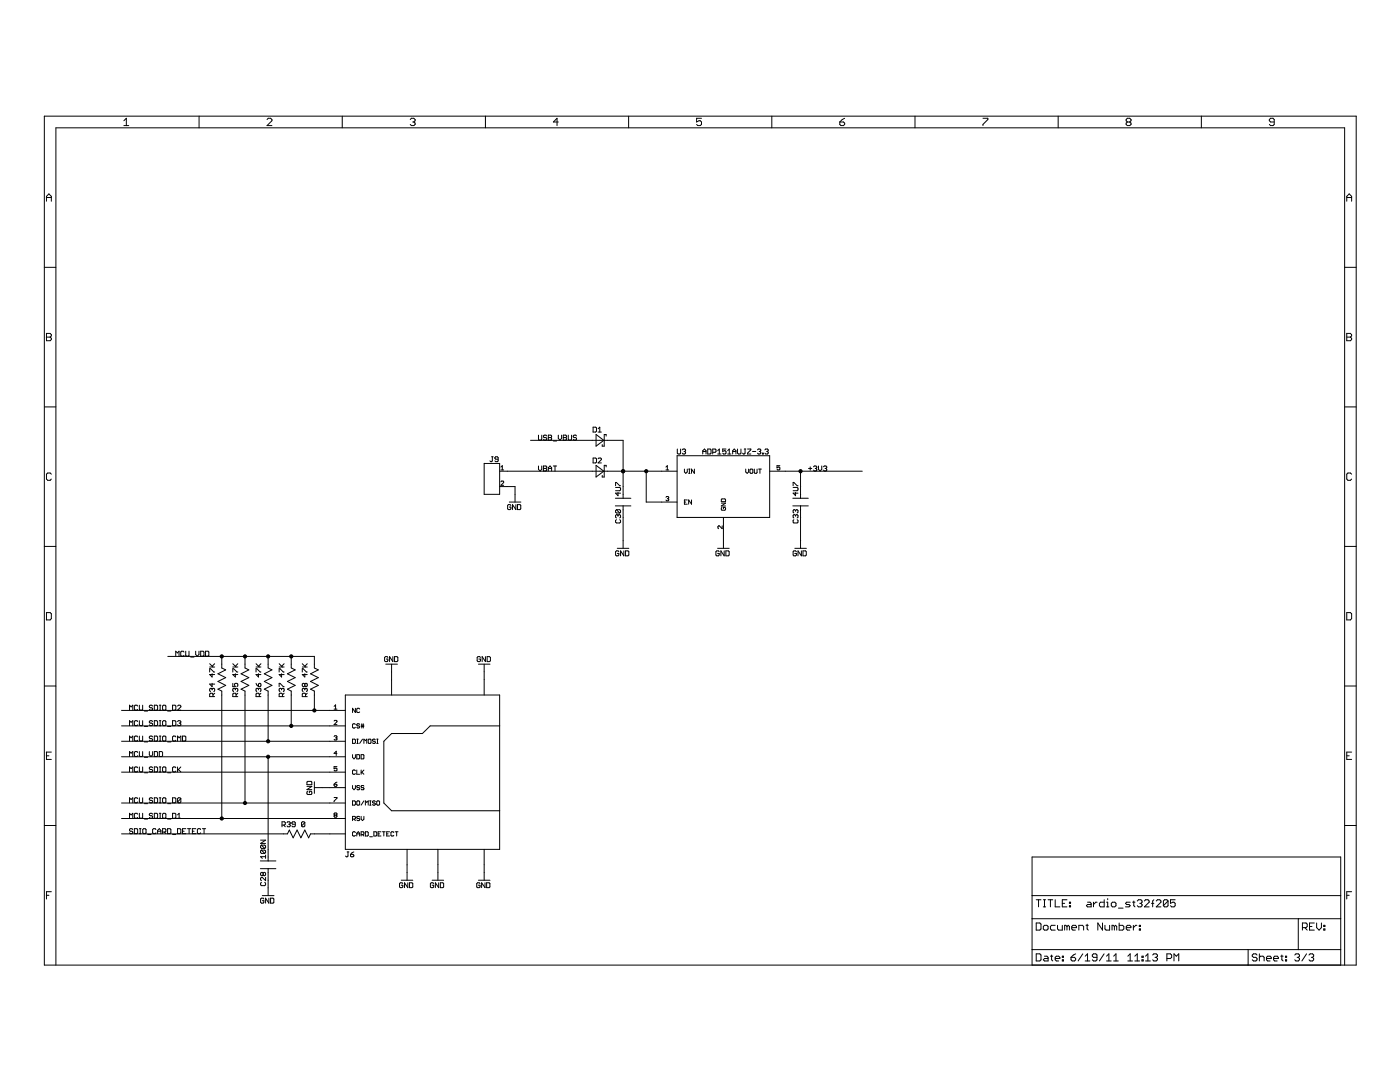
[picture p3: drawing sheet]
<svg xmlns="http://www.w3.org/2000/svg" width="279mm" height="216mm" viewBox="0 0 279 216" stroke-linecap="round" stroke-linejoin="round" font-family="sans-serif">
<g fill="#000" stroke="#000" stroke-width=".2">
<path d="M8.8 23.2v169.4zM9.3 39.2l.5-.5zM9.3 39.4h.9zM9.8 38.7l.4 .5zM10.2 39.2v1zM11.2 25.5v167.1zM24.7 24.1l.5-.5zM24.7 25.1h1zM25.2 23.6v1.5zM39.7 23.2v2.3zM53.3 25.1l1-1zM53.5 23.6l-.2 .3z"/>
<path d="M53.5 23.6h.5zM53.3 25.1h1zM54.3 23.9v.2zM54 23.6l.3 .3zM68.3 23.2v2.3zM82.1 23.6l-.2 .3zM82.1 23.6h.5zM81.9 24.8l.2 .3zM82.6 23.6l.2 .3zM82.4 24.3h.2zM82.6 24.3l.2 .3zM82.1 25.1h.5z"/>
<path d="M82.8 23.9v.2zM82.8 24.1l-.2 .2zM82.8 24.6v.2zM82.6 25.1l.2-.3zM96.9 23.2v2.3zM110.4 24.3h1zM111.2 23.6v1.5zM111.2 23.6l-.8 .7zM125.5 23.2v2.3zM139 23.6v.7zM139 24.3l.5-.2zM139 24.8l.3 .3z"/>
<path d="M139.5 24.1h.2zM139.7 24.1l.3 .2zM139.3 25.1h.4zM139 23.6h1zM140 24.3v.5zM139.7 25.1l.3-.3zM154 23.2v2.3zM167.6 24.3v.5zM167.6 24.8l.2 .3zM167.8 25.1h.5zM167.6 24.3l.5-.4zM168.3 25.1l.3-.3z"/>
<path d="M167.6 24.3h.7zM168.1 23.9l.5-.3zM168.6 24.6v.2zM168.3 24.3l.3 .3zM182.6 23.2v2.3zM196.2 23.6h.9zM196.2 24.8v.3zM197.1 23.6v.3zM196.2 24.8l.9-.9zM211.2 23.2v2.3zM225 23.6l-.3 .3zM224.7 24.6v.2z"/>
<path d="M224.7 24.6l.3-.3zM224.7 23.9v.2zM225 23.6h.5zM224.7 24.8l.3 .3zM224.7 24.1l.3 .2zM225 24.3h.5zM225.5 23.6l.2 .3zM225.5 24.3l.2 .3zM225 25.1h.5zM225.7 23.9v.2zM225.5 24.3l.2-.2zM225.7 24.6v.2z"/>
<path d="M225.5 25.1l.2-.3zM239.8 23.2v2.3zM253.3 24.8l.3 .3zM253.3 23.9v.2zM253.3 24.1l.3 .2zM253.6 25.1h.5zM253.6 23.6l-.3 .3zM253.6 24.3h.7zM254.1 25.1l.2-.3zM253.6 23.6h.5zM254.3 23.9v.9zM254.1 23.6l.2 .3z"/>
<path d="M11.2 25.5h257.2zM268.8 39.2l.5-.5zM268.8 39.4h.9zM269.3 38.7l.4 .5zM269.7 39.2v1zM8.8 23.2h261.9zM8.8 53.3h2.4zM9.3 39.2v1zM268.8 39.2v1zM268.4 53.3h2.3zM9.3 66.5v1.5zM9.3 66.5h.7z"/>
<path d="M9.3 67.3h.7zM10 66.5l.2 .3zM10 67.3l.2 .2zM9.3 68h.7zM10.2 66.8v.2zM10.2 67l-.2 .3zM10.2 67.5v.3zM10.2 67.8l-.2 .2zM268.8 66.5v1.5zM268.8 66.5h.7zM268.8 67.3h.7zM269.5 66.5l.2 .3z"/>
<path d="M269.5 67.3l.2 .2zM268.8 68h.7zM269.7 66.8v.2zM269.7 67l-.2 .3zM269.7 67.5v.3zM269.5 68l.2-.2zM8.8 81.2h2.4zM9.3 94.6v1zM9.3 95.6l.2 .2zM9.3 94.6l.2-.2zM9.5 95.8h.5zM9.5 94.4h.5z"/>
<path d="M10.2 95.6l-.2 .2zM10 94.4l.2 .2zM96.6 92.5v6.1zM96.6 92.5h3.1zM97.8 92l.1 .1zM97.9 92.1h.2zM98.1 92.1l.2-.1zM98.1 91.1h.3zM98.3 91.1v.9zM98.8 92l.1 .1zM98.8 91.3v.2zM98.8 91.5l.1 .1z"/>
<path d="M98.9 92.1h.4zM98.9 91.1l-.1 .2zM98.9 91.6h.5zM99.3 92.1l.1-.1zM98.9 91.1h.4zM99.4 91.3v.7zM99.3 91.1l.1 .2zM99.7 92.5v6.1zM96.6 98.6h3.1zM100 96.8l.5-.5zM100 93.2l.2-.3zM100 93.8h.5z"/>
<path d="M100.1 96l-.1 .1zM100.2 92.9v.9zM100.1 96h.3zM100 96.8h.5zM100.5 96.1v.2zM100.4 96l.1 .1zM99.7 97.1h1.5zM99.7 94h1.5zM101.2 97.1h1.6zM102.8 98.6v1.6zM102.8 97.1v1.5zM107.5 86.8v.9z"/>
<path d="M107.5 87.7l.1 .1zM107.5 93v.6zM107.5 93.6l.3 .4zM107.6 87.8h.3zM108.1 93.6l-.3 .4zM107.9 87.8l.2-.1zM108.1 86.8v.9zM108.1 93v.6zM108.5 87v.2zM108.5 87.2l.1 .1zM108.5 93v1zM108.5 93h.4z"/>
<path d="M108.5 93.5h.4zM108.6 86.8l-.1 .2zM108.6 87.3h.3zM108.5 87.7l.1 .1zM108.6 86.8h.3zM108.9 87.3l.2 .2zM108.6 87.8h.3zM108.9 93l.2 .2zM108.9 93.5l.2 .1zM108.5 94h.4zM108.9 86.8l.2 .2zM109.1 87.5v.2z"/>
<path d="M109.1 87.7l-.2 .1zM109.1 93.2v.1zM108.9 93.5l.2-.2zM109.1 93.6v.2zM109.1 93.8l-.2 .2zM109.4 86.8v1zM109.4 86.8h.5zM109.4 87.3h.5zM109.4 93.3v.7zM109.4 93.3l.4-.3zM109.4 93.5h.7zM109.8 93l.3 .3z"/>
<path d="M109.9 86.8l.2 .2zM109.9 87.3l.2 .2zM109.4 87.8h.5zM110.1 87v.2zM110.1 87.2l-.2 .1zM110.1 87.5v.2zM110.1 87.7l-.2 .1zM110.1 93.3v.7zM110.4 88h.7zM110.4 93h.7zM110.8 93v1zM111.4 86.8v.7z"/>
<path d="M111.4 87.5l.4 .3zM112.1 87.5l-.3 .3zM112.1 86.8v.7zM112.4 86.8v1zM112.4 86.8h.5zM112.4 87.3h.5zM112.9 86.8l.2 .2zM112.9 87.3l.2 .2zM112.4 87.8h.5zM113.1 87v.2zM112.9 87.3l.2-.1zM113.1 87.5v.2z"/>
<path d="M113.1 87.7l-.2 .1zM113.4 86.8v.9zM113.4 87.7l.2 .1zM113.6 87.8h.3zM113.9 87.8l.2-.1zM114.1 86.8v.9zM114.4 87v.2zM114.4 87.2l.2 .1zM114.6 86.8l-.2 .2zM114.6 87.3h.3zM114.4 87.7l.2 .1zM114.6 86.8h.3z"/>
<path d="M114.9 87.3l.2 .2zM114.6 87.8h.3zM114.9 86.8l.2 .2zM115.1 87.5v.2zM115.1 87.7l-.2 .1zM118.2 87.9h1.5zM118.2 94h1.5zM105.9 87.9h12.3zM101.2 94h17zM118.4 85.2v1zM118.4 86.2h.5zM118.4 91.4v1z"/>
<path d="M118.4 92.4h.5zM118.9 86.2l.1-.2zM118.4 85.2h.5zM118.9 92.4l.1-.2zM118.4 91.4h.5zM119 89l1.5-1.1zM119 86.7v2.3zM119 95.2l1.5-1.2zM119 92.9v2.3zM119 85.4v.6zM118.9 85.2l.1 .2zM119 91.5v.7z"/>
<path d="M118.9 91.4l.1 .1zM119.4 85.6l.3-.4zM119.4 86.2h.6zM119.4 92.4l.6-.7zM119.4 91.5l.1-.1zM119.7 85.2v1zM119.5 91.4h.4zM119.4 92.4h.6zM120 91.5v.2zM119.9 91.4l.1 .1zM120.2 88.7v.3zM120.2 94.9v.3z"/>
<path d="M119 86.7l1.5 1.2zM119 92.9l1.5 1.1zM120.6 86.7v2.3zM120.6 86.7h.4zM120.2 89h.4zM120.6 92.9v2.3zM120.6 92.9h.4zM120.2 95.2h.4zM121 86.7v.3zM121 92.9v.3zM119.7 87.9h1.6zM119.7 94h1.6z"/>
<path d="M121.3 94h3.1zM121.3 87.9h3.1zM122.8 99.4h1.6zM122.9 98.4l.4 .5zM122.9 97.9h.8zM122.9 96.3v.6zM122.9 96.3h.1zM123 96.3l.7 .6zM123.3 98.3v.6zM123.7 97.9l.1-.2zM122.9 97.3h.8zM123.7 96.9h.1z"/>
<path d="M122.9 98.4h.9zM123.8 97.4v.3zM123.7 97.3l.1 .1zM124.4 97.1v1.5zM124.4 99.4h1.5zM124.4 98.6v.8zM124.4 94v3.1zM124.4 87.9v6.1zM129 94h3.1zM124.4 94h4.6zM132.1 94h3zM132.9 93.2l.3-.3z"/>
<path d="M132.9 93.8h.6zM133 99.1l-.1 .1zM133 99.1h.3zM132.9 99.8l.1 .1zM133.2 92.9v.9zM133.3 99.1l.2 .1zM133.2 99.5h.1zM133.3 99.5l.2 .2zM133 99.9h.3zM133.5 99.2v.2zM133.5 99.4l-.2 .1zM133.5 99.7v.1z"/>
<path d="M133.5 99.8l-.2 .1zM135.1 90.9h18.5zM135.2 89.6v.8zM135.2 90.4l.1 .2zM135.3 90.6h.4zM135.8 90.4l-.1 .2zM135.8 89.6v.8zM136.2 89.8l.1-.2zM136.3 89.6h.4zM136.2 90.4l.1 .2zM136.6 93.6v.6zM136.6 94.2l.3 .2z"/>
<path d="M136.6 99.8v.8zM136.7 89.6l.1 .2zM136.5 90.1h.2zM136.7 90.1l.1 .2zM136.3 90.6h.4zM136.8 89.8v.1zM136.7 90.1l.1-.2zM136.8 90.3v.1zM136.8 90.4l-.1 .2zM136.9 94.4l.3-.2zM137.2 93.6v.6zM136.6 99.8h.6z"/>
<path d="M137.4 94.4h.3zM137.4 93.6h.3zM137.4 99.8l.6 .8zM137.6 93.6v.8zM138 93.6v.8zM138 93.6l.6 .8zM138.6 93.6v.8zM140.3 89.9v.7zM140.3 89.9l.3-.3zM140.3 90.1h.6zM140.6 89.6l.3 .3zM140.9 89.9v.7z"/>
<path d="M141.2 89.6v1zM141.2 90.6h.5zM141.7 90.6l.2-.2zM141.2 89.6h.5zM141.9 89.8v.6zM141.7 89.6l.2 .2zM142.2 89.6v1zM142.2 89.6h.5zM142.7 89.6l.2 .2zM142.2 90.3h.5zM142.9 89.8v.3zM142.9 90.1l-.2 .2z"/>
<path d="M143.6 89.6l-.4 .3zM143.2 90.6h.7zM143.6 89.6v1zM144 99.7v.4zM144.1 99.5l-.1 .2zM144.2 89.6v.5zM144.2 90.1l.3-.2zM144.2 90.4l.2 .2zM144.5 89.9h.2zM144.1 99.5h.6zM144.7 89.9l.2 .2zM144.4 90.6h.3z"/>
<path d="M144.7 99.5l.1 .2zM144.2 89.6h.7zM144.9 90.1v.3zM144.9 90.4l-.2 .2zM145.5 89.6l-.3 .3zM145.2 90.6h.7zM145.5 89.6v1zM146.2 89.9v.7zM146.5 89.6l-.3 .3zM146.2 90.1h.7zM146.5 89.6l.4 .3zM146.9 89.9v.7z"/>
<path d="M147.2 89.6v.8zM147.2 90.4l.2 .2zM147.4 90.6h.3zM147.7 90.6l.2-.2zM147.9 89.6v.8zM148.2 90.4l.2 .2zM148.4 90.6h.1zM148.5 90.6l.2-.2zM148.5 89.6h.3zM148.7 89.6v.8zM148.8 93.6v.6zM148.8 94.2l.3 .2z"/>
<path d="M149.1 94.4l.3-.2zM149.2 89.6h.6zM149.2 90.4v.2zM149.2 90.6h.6zM149.4 93.6v.6zM149.7 93.7v.6zM149.7 94.3l.1 .1zM149.8 93.6l-.1 .1zM149.8 94.4h.3zM149.8 89.6v.2zM149.8 89.8l-.6 .6zM149.8 93.6h.3z"/>
<path d="M150.1 94.4l.1-.1zM150.2 90.1h.6zM150.2 93.7v.6zM150.1 93.6l.1 .1zM150.5 93.6v.7zM150.5 94.3l.2 .1zM150.7 94.4h.3zM151.1 94.3l-.1 .1zM151.1 93.6v.7zM151.2 89.8l.1-.2zM151.3 89.6h.4zM151.2 90.4l.1 .2z"/>
<path d="M151.4 93.6h.6zM151.7 89.6l.1 .2zM151.5 90.1h.2zM151.7 90.1l.1 .2zM151.3 90.6h.4zM151.7 93.6v.8zM151.8 89.8v.1zM151.7 90.1l.1-.2zM151.8 90.3v.1zM151.8 90.4l-.1 .2zM152.2 90.4v.2zM152.2 90.4h.1z"/>
<path d="M152.3 90.4v.2zM152.2 90.6h.1zM152.7 89.8l.1-.2zM152.8 89.6h.4zM152.7 90.4l.1 .2zM153.2 89.6l.1 .2zM153 90.1h.2zM153.2 90.1l.1 .2zM152.8 90.6h.4zM153.3 89.8v.1zM153.3 89.9l-.1 .2zM153.3 90.3v.1z"/>
<path d="M153.3 90.4l-.1 .2zM153.6 90.9v12.4zM155.1 92.9v.4zM155.1 93.3l.2-.1zM155.1 93.6l.1 .2zM155.3 93.2h.2zM155.5 93.2l.1 .1zM155.2 93.8h.3zM155.1 92.9h.5zM155.6 93.3v.3zM155.6 93.6l-.1 .2zM153.6 94h3.1z"/>
<path d="M156.7 94h3.1zM158.2 99.4h1.6zM158.3 98.4l.5 .5zM158.3 97.9h.8zM158.3 96.3v.6zM158.3 96.3h.1zM158.4 96.3l.7 .6zM158.8 98.3v.6zM159.1 97.9l.2-.2zM158.3 97.3h.8zM159.1 96.9h.2zM158.3 98.4h1z"/>
<path d="M159.3 97.4v.3zM159.1 97.3l.2 .1zM159.8 97.1v1.5zM159.8 99.4h1.5zM159.8 98.6v.8zM159.8 94h12.3zM159.8 94v3.1zM161.4 93.5h.6zM161.7 93.2v.6zM162.3 93.2l.2-.2zM162.5 93h.3zM162.3 93.8l.2 .2z"/>
<path d="M162.8 93l.2 .2zM162.7 93.5h.1zM162.8 93.5l.2 .1zM162.5 94h.3zM163 93.2v.1zM162.8 93.5l.2-.2zM163 93.6v.2zM163 93.8l-.2 .2zM163.3 93v.6zM163.3 93.6l.4 .4zM164 93.6l-.3 .4zM164 93v.6z"/>
<path d="M164.3 93.2l.2-.2zM164.5 93h.3zM164.3 93.8l.2 .2zM164.8 93l.2 .2zM164.7 93.5h.1zM164.8 93.5l.2 .1zM164.5 94h.3zM165 93.2v.1zM164.8 93.5l.2-.2zM165 93.6v.2zM165 93.8l-.2 .2zM268.8 94.6v1z"/>
<path d="M268.8 95.6l.2 .2zM269 94.4l-.2 .2zM269 95.8h.5zM269 94.4h.5zM269.7 95.6l-.2 .2zM269.5 94.4l.2 .2zM268.4 81.2h2.3zM8.8 109h2.4zM101.3 100.9v.6zM101.3 101.5l.2 .2zM101.5 100.7l-.2 .2zM101.5 101.7h.3z"/>
<path d="M101.6 100.2h2.3zM101.5 100.7h.3zM101.8 101.7l.2-.2zM101.8 100.7l.2 .2zM102 101.2v.3zM101.6 101.2h.4zM102.3 100.7v1zM102.3 100.7l.7 1zM103 100.7v1zM103.3 100.7v1zM103.3 101.7h.5zM103.9 101.5l-.1 .2z"/>
<path d="M103.3 100.7h.5zM103.9 100.9v.6zM103.8 100.7l.1 .2zM122.8 100.9h1.6zM122.9 110.1v.6zM122.9 110.7l.1 .2zM122.9 103.8v.4zM122.9 104.2l.1 .2zM122.9 102.8v.4zM122.9 102.8l.1-.1zM122.9 101.9v.3zM122.9 101.9l.1-.2z"/>
<path d="M123 109.9l-.1 .2zM123 110.9h.3zM122.9 103.8l.1-.1zM123 104.4h.7zM122.9 103.2l.1 .2zM123 102.7h.2zM122.9 102.2l.1 .2zM123 101.7h.7zM123.2 102.7l.1 .1zM123.2 109.4h2.3zM123 109.9h.3zM123.3 110.9l.2-.2z"/>
<path d="M123.3 102.8v.2zM123.3 102.8l.2-.1zM123.3 109.9l.2 .2zM123.5 110.4v.3zM123.2 110.4h.3zM123.5 102.7h.2zM123.7 104.4l.1-.2zM123.7 102.7l.1 .1zM123 102.4h.7zM123.7 101.7l.1 .2zM123 101.7l.7 .7zM123.8 109.9v1z"/>
<path d="M123.8 109.9l.7 1zM123.8 103.8v.4zM123.7 103.7l.1 .1zM123.8 102.8v.4zM123.8 103.2l-.1 .2zM123.8 101.9v.3zM123.8 102.2l-.1 .2zM124.4 101.7v1.6zM124.4 100.9h1.5zM124.4 100.9v.8zM124.4 107.9v1.5zM124.4 103.3v4.6z"/>
<path d="M124.5 109.9v1zM124.8 109.9v1zM124.8 110.9h.5zM125.3 110.9l.2-.2zM124.8 109.9h.5zM125.5 110.1v.6zM125.3 109.9l.2 .2zM129 94v6.2zM132.1 100.2h3zM129 100.2h3.1zM135.1 90.9v12.4zM136.6 100.6h.6z"/>
<path d="M136.6 100.2h.3zM137.4 99.8v.8zM138 99.8v.8zM142.9 110.1v.6zM142.9 110.7l.1 .2zM143 109.9l-.1 .2zM143 110.9h.4zM143.2 109.4h2.3zM143.3 105.1v.2zM143.3 105.3l.1 .2zM143 109.9h.4zM143.4 110.9l.1-.2z"/>
<path d="M143.4 104.9l-.1 .2zM143.4 109.9l.1 .2zM143.5 110.4v.3zM143.2 110.4h.3zM143.4 104.9h.2zM143.9 109.9v1zM143.9 109.9l.6 1zM144 101.4v.3zM144 101.7l.1 .1zM144 101l.8-.6zM144 100.1h.8zM144.1 101.2l-.1 .2z"/>
<path d="M144.1 101.8h.6zM144.1 104.9v.6zM143.6 104.9l.5 .6zM144.4 101.2v.3zM144.4 103.3v3zM144.4 107.9v1.5zM144.4 106.3v1.6zM144.5 109.9v1zM144.7 101.8l.1-.1zM144.4 101.2h.3zM144.8 101.4v.3zM144.7 101.2l.1 .2z"/>
<path d="M144 101h.8zM144 100.4h.8zM144.8 99.7v.4zM144.9 109.9v1zM144.9 110.9h.5zM145.4 110.9l.1-.2zM144.9 109.9h.5zM145.5 110.1v.6zM145.4 109.9l.1 .2zM135.1 103.3h18.5zM158.2 100.9h1.6zM158.3 110.1v.6z"/>
<path d="M158.3 110.7l.1 .2zM158.3 103.8v.4zM158.3 104.2l.1 .2zM158.3 102.8v.4zM158.3 102.8l.1-.1zM158.3 101.9v.3zM158.4 101.7l-.1 .2zM158.4 109.9l-.1 .2zM158.4 110.9h.4zM158.4 103.7l-.1 .1zM158.4 104.4h.7zM158.3 103.2l.1 .2z"/>
<path d="M158.4 102.7h.2zM158.3 102.2l.1 .2zM158.4 101.7h.2zM158.6 102.7l.2 .1zM158.6 101.7l.2 .2zM158.6 109.4h2.3zM158.4 109.9h.4zM158.8 110.9l.1-.2zM158.8 102.8v.2zM158.8 102.8l.1-.1zM158.8 101.9v.1zM158.8 101.9l.1-.2z"/>
<path d="M158.8 109.9l.1 .2zM158.9 110.4v.3zM158.6 110.4h.3zM158.9 102.7h.2zM158.9 101.7h.2zM159.1 104.4l.2-.2zM159.1 102.7l.2 .1zM159.1 101.7l.2 .2zM159.3 109.9v1zM159.3 109.9l.6 1zM159.3 103.8v.4zM159.1 103.7l.2 .1z"/>
<path d="M159.3 102.8v.4zM159.3 103.2l-.2 .2zM159.3 101.9v.3zM159.3 102.2l-.2 .2zM159.8 101.7v1.6zM159.8 100.9h1.5zM159.8 100.9v.8zM159.8 107.9v1.5zM159.8 103.3v4.6zM159.9 109.9v1zM160.3 109.9v1zM160.3 110.9h.5z"/>
<path d="M160.9 110.7l-.1 .2zM160.3 109.9h.5zM160.9 110.1v.6zM160.8 109.9l.1 .2zM268.4 109h2.3zM8.8 136.9h2.4zM9.3 122.2v1.5zM9.3 123.7h.7zM10.2 123.4l-.2 .3zM9.3 122.2h.7zM10.2 122.5v.9zM10 122.2l.2 .3z"/>
<path d="M35.1 129.9v1zM35.1 129.9l.3 .4zM35.7 129.9l-.3 .4zM35.7 129.9v1zM36.1 130.1v.7zM36.1 130.8l.1 .1zM36.2 129.9l-.1 .2zM36.2 130.9h.4zM36.2 129.9h.4zM36.6 130.9l.1-.1zM36.6 129.9l.1 .2zM37.1 129.9v.9z"/>
<path d="M37.1 130.8l.1 .1zM37.2 130.9h.3zM37.5 130.9l.2-.1zM37.7 129.9v.9zM38.1 131.1h.6zM39.1 129.9v.7zM39.1 130.6l.3 .3zM39.7 130.6l-.3 .3zM39.7 129.9v.7zM40 129.9v1zM40 130.9h.5zM40.5 130.9l.2-.1z"/>
<path d="M40 129.9h.5zM40.7 130.1v.7zM40.5 129.9l.2 .2zM41 129.9v1zM41 130.9h.5zM41.7 130.8l-.2 .1zM41 129.9h.5zM41.7 130.1v.7zM41.5 129.9l.2 .2zM41.8 134.6l.5 .5zM41.8 133.4v.7zM41.8 133.4h.2z"/>
<path d="M41.8 133.1h1zM41.8 138.5v.5zM41.8 138.5l.2-.2zM41.8 137.5v.3zM41.8 137.5l.2-.1zM41.8 136.5l.5 .5zM42 133.4l.7 .7zM42 138.3h.3zM41.8 137.8l.2 .2zM42 137.4h.2zM42.2 137.4l.1 .1zM42.3 134.4v.7z"/>
<path d="M42.3 132.9l.5-.5zM42.3 138.3l.2 .2zM42.3 137.5v.2zM42.3 137.5l.2-.1zM42.3 136.4v.6zM41.8 132.4l.7 .7zM42.5 138.5v.5zM42.5 138.7l.3-.4zM42.5 137.4h.2zM42.7 134.1h.1zM42.7 137.4l.1 .1zM41.8 134.6h1z"/>
<path d="M41.8 139h1zM42.8 137.5v.3zM42.8 137.8l-.1 .2zM41.8 136.5h1zM43.5 136l1.5 .8zM43.5 137.5l.8 .4zM43.5 136l1.5-.8zM43.5 134.5l1.5-.8zM44.3 137.9v.8zM44.3 132.5v.8zM44.3 131v1.5zM33.5 131h10.8z"/>
<path d="M44.3 138.7v24.6zM43.5 137.5l1.5-.7zM43.5 134.5l1.5 .7zM44.3 133.3l.7 .4zM46.5 134.6l.5 .5zM46.5 133.4v.7zM46.5 133.4h.1zM46.5 133.1h1zM46.5 138.5v.5zM46.5 138.5l.1-.2zM46.5 137.5v.3zM46.5 137.5l.1-.1z"/>
<path d="M46.5 136.4v.6zM46.5 137h.5zM46.6 133.4l.7 .7zM46.6 138.3h.4zM46.5 137.8l.1 .2zM46.6 137.4h.2zM46.8 137.4l.2 .1zM46.8 136.5v.2zM46.8 136.5l.2-.1zM47 134.4v.7zM47.5 132.4l-.5 .5zM47 138.3l.1 .2z"/>
<path d="M47 137.5v.2zM47 137.5l.1-.1zM46.8 136.7l.2 .3zM47 136.4h.3zM46.5 132.4l.6 .7zM47.1 138.5v.5zM47.1 138.7l.4-.4zM47.1 137.4h.2zM47.3 134.1h.2zM47.3 137.4l.2 .1zM47.3 136.4l.2 .1zM46.5 134.6h1z"/>
<path d="M46.5 139h1zM47.5 137.5v.3zM47.5 137.8l-.2 .2zM47.5 136.5v.3zM47.5 136.8l-.2 .2zM48.1 136l1.6 .8zM48.1 137.5l.8 .4zM48.1 136l1.6-.8zM48.1 134.5l1.6-.8zM48.9 137.9v.8zM48.9 132.5v.8zM48.9 131v1.5z"/>
<path d="M44.3 131h4.6zM48.9 138.7v21.5zM48.1 137.5l1.6-.7zM48.1 134.5l1.6 .7zM48.9 133.3l.8 .4zM51.1 134.6l.5 .5zM51.1 133.4v.7zM51.1 133.4h.1zM51.1 133.1h1zM51.1 138.5v.5zM51.2 138.3l-.1 .2zM51.1 137.5v.3z"/>
<path d="M51.1 137.5l.1-.1zM51.1 136.4l.1 .3zM51.2 133.4l.7 .7zM51.2 138.3h.4zM51.1 137.8l.1 .2zM51.2 137.4h.2zM51.2 136.7l.4 .3zM51.4 137.4l.2 .1zM51.6 134.4v.7zM52.1 132.4l-.5 .5zM51.6 138.3l.2 .2zM51.6 137.5v.2z"/>
<path d="M51.6 137.5l.2-.1zM51.6 137h.3zM51.6 136.5v.5zM51.1 132.4l.7 .7zM51.8 138.5v.5zM52.1 138.3l-.3 .4zM51.8 137.4h.1zM51.6 136.5l.2-.1zM51.9 134.1h.2zM51.9 137.4l.2 .1zM52.1 136.8l-.2 .2zM51.8 136.4h.1z"/>
<path d="M51.1 134.6h1zM51.1 139h1zM52.1 137.5v.3zM52.1 137.8l-.2 .2zM52.1 136.5v.3zM51.9 136.4l.2 .1zM52.7 136l1.6 .8zM52.7 137.5l.8 .4zM52.7 136l1.6-.8zM52.7 134.5l1.6-.8zM53.5 137.9v.8zM53.5 132.5v.8z"/>
<path d="M53.5 131v1.5zM48.9 131h4.6zM53.5 138.7v9.2zM52.7 137.5l1.6-.7zM52.7 134.5l1.6 .7zM53.5 133.3l.8 .4zM55.7 134.6l.5 .5zM55.7 133.4v.7zM55.7 133.4h.2zM55.7 133.1h1zM55.7 138.5v.5zM55.7 138.5l.2-.2z"/>
<path d="M55.7 137.5v.3zM55.7 137.5l.2-.1zM55.7 136.4v.6zM55.7 136.4h.2zM55.9 133.4l.6 .7zM55.9 138.3h.3zM55.7 137.8l.2 .2zM55.9 137.4h.1zM55.9 136.4l.6 .6zM56 137.4l.2 .1zM56.2 134.4v.7zM56.2 132.9l.5-.5z"/>
<path d="M56.2 138.3l.2 .2zM56.2 137.5v.2zM56.2 137.5l.2-.1zM55.7 132.4l.7 .7zM56.4 138.5v.5zM56.4 138.7l.3-.4zM56.4 137.4h.1zM56.5 134.1h.2zM56.5 137.4l.2 .1zM56.5 137h.2zM55.7 134.6h1zM55.7 139h1z"/>
<path d="M56.7 137.5v.3zM56.7 137.8l-.2 .2zM57.4 136l1.5 .8zM57.4 137.5l.7 .4zM57.4 136l1.5-.8zM57.4 134.5l1.5-.8zM58.1 137.9v.8zM58.1 132.5v.8zM58.1 131v1.5zM53.5 131h4.6zM58.1 138.7v6.1zM57.4 137.5l1.5-.7z"/>
<path d="M57.4 134.5l1.5 .7zM58.1 133.3l.8 .4zM60.3 134.6l.5 .5zM60.3 133.4v.7zM60.3 133.4h.2zM60.3 133.1h1zM60.3 138.5v.5zM60.3 138.5l.2-.2zM60.3 137.5v.3zM60.3 137.5l.2-.1zM60.3 136.5v.3zM60.3 136.5l.2-.1z"/>
<path d="M60.5 133.4l.7 .7zM60.5 138.3h.3zM60.3 137.8l.2 .2zM60.5 137.4h.2zM60.3 136.8l.2 .2zM60.5 136.4h.2zM60.7 137.4l.1 .1zM60.7 136.4l.1 .1zM60.5 137h.2zM60.8 134.4v.7zM61.3 132.4l-.5 .5zM60.8 138.3l.2 .2z"/>
<path d="M60.8 137.5v.2zM60.8 137.5l.2-.1zM60.8 136.5l.2-.1zM60.8 136.8l-.1 .2zM60.8 136.5v.3zM60.3 132.4l.7 .7zM61 138.5v.5zM61 138.7l.3-.4zM61 137.4h.2zM61 136.4h.2zM60.8 136.8l.2 .2zM61.2 134.1h.1z"/>
<path d="M61.2 137.4l.1 .1zM61.2 136.4l.1 .1zM61 137h.2zM60.3 134.6h1zM60.3 139h1zM61.3 137.5v.3zM61.3 137.8l-.1 .2zM61.3 136.5v.3zM61.3 136.8l-.1 .2zM62 136l1.5 .8zM62 137.5l.7 .4zM62 136l1.5-.8z"/>
<path d="M62 134.5l1.5-.8zM62.7 137.9v.8zM62.7 132.5v.8zM62.7 131v1.5zM58.1 131h4.6zM62.7 138.7v3.1zM62 137.5l1.5-.7zM62 134.5l1.5 .7zM62.7 133.3l.8 .4zM68.9 138.7v30.8zM76.8 131.2v.6zM76.8 131.8l.1 .2z"/>
<path d="M76.9 131l-.1 .2zM76.9 132h.4zM76.9 131h.4zM77.4 131.8l-.1 .2zM77.3 131l.1 .2zM77.4 131.5v.3zM77.1 131.5h.3zM77.7 131v1zM77.7 131l.7 1zM78.1 135.6v3.1zM78.1 132.5v1.5zM78.1 134v1.6z"/>
<path d="M78.4 131v1zM78.7 131v1zM78.7 132h.5zM79.2 132l.2-.2zM78.7 131h.5zM77 132.5h2.3zM79.4 131.2v.6zM79.2 131l.2 .2zM95.2 131.2v.6zM95.2 131.8l.2 .2zM95.4 131l-.2 .2zM95.4 132h.3z"/>
<path d="M95.4 131h.3zM95.9 131.8l-.2 .2zM95.7 131l.2 .2zM95.9 131.5v.3zM95.6 131.5h.3zM96.2 131v1zM96.2 131l.7 1zM96.6 135.6v3.1zM96.6 132.5v1.5zM96.6 134v1.6zM96.9 131v1zM97.2 131v1z"/>
<path d="M97.2 132h.5zM97.7 132l.2-.2zM97.2 131h.5zM95.5 132.5h2.3zM97.9 131.2v.6zM97.7 131l.2 .2zM68.9 138.7h30.8zM268.8 122.2v1.5zM268.8 123.7h.7zM269.5 123.7l.2-.3zM268.8 122.2h.7zM269.7 122.5v.9z"/>
<path d="M269.5 122.2l.2 .3zM268.4 136.9h2.3zM9.3 150.1v1.4zM9.3 151.5h.9zM9.3 150.8h.5zM9.3 150.1h.9zM25.8 150v1zM25.8 150l.4 .3zM25.8 159.2l.4 .3zM25.8 153v1zM25.8 153l.4 .4zM25.8 146.9v1z"/>
<path d="M25.8 146.9l.4 .3zM25.8 140.7v1zM25.8 140.7l.4 .4zM25.8 143.8v1zM25.8 143.8l.4 .3zM26.2 150.3l.3-.3zM26.2 159.5l.3-.3zM26.2 153.4l.3-.4zM26.2 147.2l.3-.3zM26.2 141.1l.3-.4zM26.2 144.1l.3-.3zM26.5 150v1z"/>
<path d="M26.5 159.2v1zM26.5 153v1zM26.5 146.9v1zM26.5 140.7v1zM26.5 143.8v1zM26.8 150.1v.7zM26.8 150.8l.2 .2zM26.8 159.4v.6zM26.8 153.2v.7zM26.8 153.9l.2 .1zM26.8 147v.7zM26.8 147.7l.2 .2z"/>
<path d="M26.8 140.9v.6zM26.8 141.5l.2 .2zM26.8 144v.6zM26.8 144.6l.2 .2zM27 150l-.2 .1zM27 151h.3zM27 159.2l-.2 .2zM27 153l-.2 .2zM27 154h.3zM27 146.9l-.2 .1zM27 147.9h.3zM27 140.7l-.2 .2z"/>
<path d="M27 141.7h.3zM27 143.8l-.2 .2zM27 144.8h.3zM27 150h.3zM27.5 150.8l-.2 .2zM27 159.2h.3zM27 153h.3zM27.5 153.9l-.2 .1zM27 146.9h.3zM27.5 147.7l-.2 .2zM27 140.7h.3zM27.5 141.5l-.2 .2z"/>
<path d="M27 143.8h.3zM27.5 144.6l-.2 .2zM27.3 150l.2 .1zM27.3 159.2l.2 .2zM27.3 153l.2 .2zM27.3 146.9l.2 .1zM27.3 140.7l.2 .2zM27.3 143.8l.2 .2zM27.8 150v.8zM27.8 150.8l.2 .2zM27.8 159.2v.8zM27.8 153v.9z"/>
<path d="M27.8 153.9l.2 .1zM27.8 146.9v.8zM27.8 147.7l.2 .2zM27.8 140.7v.8zM27.8 141.5l.2 .2zM27.8 143.8v.8zM27.8 144.6l.2 .2zM28 151h.3zM28 154h.3zM28 147.9h.3zM28 141.7h.3zM28 144.8h.3z"/>
<path d="M28.5 150.8l-.2 .2zM28.5 153.9l-.2 .1zM28.5 147.7l-.2 .2zM28.5 141.5l-.2 .2zM28.5 144.6l-.2 .2zM28.5 150v.8zM28.5 153v.9zM28.5 146.9v.8zM28.5 140.7v.8zM28.5 143.8v.8zM28.8 151.1h.7zM28.8 154.2h.7z"/>
<path d="M28.8 148h.7zM28.8 141.9h.7zM28.8 144.9h.7zM29.8 150v.6zM29.8 150.6l.3 .4zM29.8 159.4v.1zM29.8 159.5l.2 .2zM29.8 153.2v.2zM29.8 153.4l.2 .1zM29.8 147v.2zM29.8 147.2l.2 .2zM29.8 140.9v.2z"/>
<path d="M29.8 141.1l.2 .1zM29.8 144v.1zM29.8 144.1l.2 .2zM30 159.2l-.2 .2zM30 159.7h.3zM30 153l-.2 .2zM30 153.5h.3zM29.8 153.9l.2 .1zM30 146.9l-.2 .1zM30 147.4h.3zM29.8 147.7l.2 .2zM30 140.7l-.2 .2z"/>
<path d="M30 141.2h.3zM29.8 141.5l.2 .2zM30 143.8l-.2 .2zM30 144.3h.3zM29.8 144.6l.2 .2zM30.5 150.6l-.4 .4zM30 159.2h.3zM30.3 159.7l.2 .2zM30 153h.3zM30.3 153.5l.2 .2zM30 154h.3zM30 146.9h.3z"/>
<path d="M30.3 147.4l.2 .2zM30 147.9h.3zM30 140.7h.3zM30.3 141.2l.2 .2zM30 141.7h.3zM30 143.8h.3zM30.3 144.3l.2 .2zM30 144.8h.3zM30.5 150v.6zM30.3 159.2l.2 .2zM30.5 159.9v.1zM30.3 153l.2 .2z"/>
<path d="M30.5 153.7v.2zM30.5 153.9l-.2 .1zM30.3 146.9l.2 .1zM30.5 147.6v.1zM30.5 147.7l-.2 .2zM30.3 140.7l.2 .2zM30.5 141.4v.1zM30.5 141.5l-.2 .2zM30.3 143.8l.2 .2zM30.5 144.5v.1zM30.5 144.6l-.2 .2zM30.8 150v1z"/>
<path d="M30.8 151h.5zM30.8 159.2v1zM30.8 153v1zM30.8 154h.5zM30.8 146.9v1zM30.8 147.9h.5zM30.8 140.7v1zM30.8 141.7h.5zM30.8 143.8v1zM30.8 144.8h.5zM31.3 151l.2-.2zM30.8 150h.5z"/>
<path d="M30.8 159.2h.5zM31.3 154l.2-.1zM30.8 153h.5zM31.3 147.9l.2-.2zM30.8 146.9h.5zM31.3 141.7l.2-.2zM30.8 140.7h.5zM31.3 144.8l.2-.2zM30.8 143.8h.5zM31.5 150.1v.7zM31.3 150l.2 .1zM31.3 159.2l.2 .2z"/>
<path d="M31.5 153.2v.7zM31.3 153l.2 .2zM31.5 147v.7zM31.3 146.9l.2 .1zM31.5 140.9v.6zM31.3 140.7l.2 .2zM31.5 144v.6zM31.3 143.8l.2 .2zM31.8 150v1zM31.8 151h.5zM31.8 159.2h.3zM31.8 154h.3z"/>
<path d="M31.8 153h.3zM31.8 147.9h.3zM31.8 146.9h.3zM31.8 141.7h.3zM31.8 140.7h.3zM31.8 144.8h.3zM31.8 143.8h.3zM32 153v1zM32 146.9v1zM32 140.7v1zM32 143.8v1zM32.3 151l.1-.2z"/>
<path d="M31.8 150h.5zM32.4 150.1v.7zM32.3 150l.1 .1zM32.4 159.4v.6zM32.4 153.2v.7zM32.4 153.9l.2 .1zM32.4 147v.7zM32.4 147.7l.2 .2zM32.4 140.9v.6zM32.4 141.5l.2 .2zM32.4 144v.6zM32.4 144.6l.2 .2z"/>
<path d="M32.6 159.2l-.2 .2zM32.4 153.2l.2-.2zM32.6 154h.3zM32.6 146.9l-.2 .1zM32.6 147.9h.3zM32.4 140.9l.2-.2zM32.6 141.7h.3zM32.4 144l.2-.2zM32.6 144.8h.3zM32.6 159.2h.3zM32.6 153h.3zM32.9 154l.2-.1z"/>
<path d="M32.6 146.9h.3zM32.9 147.9l.2-.2zM32.6 140.7h.3zM32.9 141.7l.2-.2zM32.6 143.8h.3zM32.9 144.8l.2-.2zM32.9 159.2l.2 .2zM33.1 153.2v.7zM32.9 153l.2 .2zM33.1 147v.7zM32.9 146.9l.2 .1zM33.1 140.9v.6z"/>
<path d="M32.9 140.7l.2 .2zM33.1 144v.6zM32.9 143.8l.2 .2zM33.4 154.2h.7zM33.4 148h.7zM33.4 141.9h.7zM33.4 144.9h.7zM34.4 159.2v1zM34.4 153.2v.7zM34.4 153.9l.2 .1zM34.4 147v.7zM34.4 147.7l.2 .2z"/>
<path d="M34.4 140.7v1zM34.4 141.7h.5zM34.4 143.8v1zM34.4 144.8h.5zM34.6 153l-.2 .2zM34.6 154h.3zM34.6 146.9l-.2 .1zM34.6 147.9h.3zM34.4 159.2h.5zM34.6 153h.3zM34.9 154l.2-.1zM34.6 146.9h.3z"/>
<path d="M34.9 147.9l.2-.2zM34.9 141.7l.2-.2zM34.4 140.7h.5zM34.9 144.8l.2-.2zM34.4 143.8h.5zM34.9 159.2l.2 .2zM34.9 153l.2 .2zM34.9 146.9l.2 .1zM35.1 140.9v.6zM34.9 140.7l.2 .2zM35.1 144v.6zM34.9 143.8l.2 .2z"/>
<path d="M35.4 159.4l.2-.2zM35.4 153v1zM36.1 153l-.7 .7zM35.4 146.9v1zM35.4 146.9l.4 .3zM35.4 141.7l.7-.6zM35.4 144l.2-.2zM35.6 159.2h.3zM35.6 153.5l.5 .5zM35.6 140.7l-.2 .2zM35.6 143.8h.3zM35.4 144.6l.2 .2z"/>
<path d="M35.8 147.2l.3-.3zM35.9 159.2l.2 .2zM35.6 140.7h.3zM35.9 143.8l.2 .2zM35.8 144.3h.1zM35.9 144.3l.2 .2zM35.6 144.8h.3zM36.1 159.4v.6zM36.1 146.9v1zM35.4 141.7h.7zM36.1 140.9v.2zM35.9 140.7l.2 .2z"/>
<path d="M36.1 144v.1zM36.1 144.1l-.2 .2zM36.1 144.5v.1zM36.1 144.6l-.2 .2zM36.4 146.9v1zM36.4 147.9h.5zM36.9 147.9l.2-.2zM36.4 146.9h.5zM37.1 147v.7zM36.9 146.9l.2 .1zM24.3 151h29.2zM53.5 151v18.5z"/>
<path d="M24.3 147.9h29.2zM24.3 144.8h33.8zM61.3 158.1v.3zM61.3 158.4l.1 .1zM61.3 157.6l.9-.7zM61.3 156.6h.9zM61.3 156.1v.5zM61.4 157.9l-.1 .2zM61.4 158.5h.7zM61.3 156.1l.1-.2zM61.7 157.9v.3zM62.1 158.5l.1-.1z"/>
<path d="M61.7 157.9h.4zM61.4 155.9h.7zM62.2 158.1v.3zM62.1 157.9l.1 .2zM61.3 157.6h.9zM61.3 156.9h.9zM62.2 156.1v.5zM62.1 155.9l.1 .2zM62.7 156v2.3zM24.3 141.8h38.4zM62.7 157.2h1.6zM65.8 141.8h3.1z"/>
<path d="M65.8 144.8h3.1zM65.8 147.9h3.1zM65.8 151h3.1zM65.8 154.1h3.1zM65.8 157.2h3.1zM64.3 157.2h1.5zM53.5 151h12.3zM24.3 154.1h41.5zM53.5 147.9h12.3zM62.7 141.8h3.1zM58.1 144.8h7.7zM66.7 140.9l.3-.2z"/>
<path d="M66.7 141.5h.5zM67.2 144l-.5 .6zM66.7 147l.1-.2zM66.7 150.3h.5zM66.7 153v.4zM66.7 153.4l.3-.1zM66.7 156.5v.3zM66.7 156.8l.1 .1zM66.7 159.1h.5zM66.7 159.9v.1zM66.7 143.9l.1-.2zM66.8 146.8h.3z"/>
<path d="M66.7 147.5l.1 .2zM66.7 153.7l.1 .1zM66.8 156.9h.3zM67 140.7v.8zM67 153.3h.1zM66.7 156.5l.3-.3zM66.8 143.7h.3zM67.1 146.8l.1 .2zM67 147.2h.1zM67.1 147.2l.1 .2zM66.8 147.7h.3zM67.1 149.9v.8z"/>
<path d="M67.1 149.9l-.4 .4zM67.1 153.3l.1 .1zM66.8 153.8h.3zM67.1 156.9l.1-.1zM66.7 156.5h.4zM66.7 144.6h.5zM67.2 143.9v.1zM67.1 143.7l.1 .2zM67.2 147v.1zM67.1 147.2l.1-.1zM67.2 147.4v.1zM67.1 147.7l.1-.2z"/>
<path d="M66.7 153h.5zM67.2 153.4v.3zM67.1 153.8l.1-.1zM67 156.2l.2-.1zM67.2 156.6v.2zM67.1 156.5l.1 .1zM67.2 159.1v.2zM67.2 159.3l-.5 .6zM70.4 141.3v.9zM70.4 141.3l.5 .9zM70.4 144.5v.6zM70.4 145.1l.1 .2z"/>
<path d="M70.4 147.5v.8zM70.4 148.3h.4zM70.4 150.6v.5zM70.4 151.1l.3 .3zM70.4 153.8v.6zM70.4 154.4l.1 .1zM70.4 156.7v.6zM70.4 157.3l.3 .3zM70.4 159.8v.9zM70.4 144.5l.1-.1zM70.5 145.3h.3zM70.5 153.6l-.1 .2z"/>
<path d="M70.5 154.5h.3zM70.9 151.1l-.2 .3zM70.9 157.3l-.2 .3zM70.5 144.4h.3zM70.9 145.1l-.1 .2zM70.8 148.3l.1-.1zM70.4 147.5h.4zM70.5 153.6h.3zM70.8 154.5l.1-.1zM70.4 159.8h.4zM70.9 141.3v.9zM70.8 144.4l.1 .1z"/>
<path d="M70.9 147.6v.6zM70.8 147.5l.1 .1zM70.9 150.6v.5zM70.8 153.6l.1 .2zM70.9 156.7v.6zM70.8 159.8l.1 .2zM71.2 141.5v.5zM71.2 142l.2 .2zM71.2 144.5v.2zM71.2 144.7l.2 .1zM71.2 148.3h.3zM71.2 147.5h.3z"/>
<path d="M71.2 150.6v.8zM71.2 151.4h.4zM71.2 153.6v.9zM71.2 154.5h.6zM71.2 156.9v.1zM71.2 157l.2 .2zM71.2 160v.5zM71.4 141.3l-.2 .2zM71.4 142.2h.2zM71.2 144.5l.2-.1zM71.4 144.8h.2zM71.2 145.1l.2 .2z"/>
<path d="M71.4 147.5v.8zM71.2 156.9l.2-.2zM71.4 157.2h.2zM71.2 157.4l.2 .2zM71.4 159.8l-.2 .2zM71.4 141.3h.2zM71.6 142.2l.2-.2zM71.4 144.4h.2zM71.6 144.8l.2 .2zM71.4 145.3h.2zM71.6 151.4l.2-.1zM71.2 150.6h.4z"/>
<path d="M71.4 156.7h.2zM71.6 157.2l.2 .1zM71.4 157.6h.2zM71.4 159.8h.2zM71.6 141.3l.2 .2zM71.6 144.4l.2 .1zM71.8 145v.1zM71.8 145.1l-.2 .2zM72.3 147.5l-.5 .8zM71.8 150.7v.6zM71.6 150.6l.2 .1zM71.6 156.7l.2 .2z"/>
<path d="M71.8 157.3v.1zM71.8 157.4l-.2 .2zM71.6 159.8l.2 .2zM72.1 144.7h.4zM72.1 145h.5zM72.1 150.6v.8zM72.1 151.4h.4zM72.1 153.6v.9zM72.6 153.6l-.5 .6zM72.1 156.9v.1zM72.1 157l.1 .2zM72.2 144.4v.9z"/>
<path d="M72.2 154.1l.4 .4zM72.2 156.7l-.1 .2zM72.2 157.2h.3zM72.1 157.4l.1 .2zM72.5 144.4v.9zM72.5 144.7h.1zM72.6 151.3l-.1 .1zM72.1 150.6h.4zM72.2 156.7h.3zM72.5 157.2l.1 .1zM72.2 157.6h.3zM72.6 147.5v.8z"/>
<path d="M72.6 147.5l.3 .3zM72.6 150.7v.6zM72.5 150.6l.1 .1zM72.5 156.7l.1 .2zM72.6 157.3v.1zM72.6 157.4l-.1 .2zM73.2 147.5l-.3 .3zM72.9 159.8l.3 .3zM73.2 147.5v.8zM73.5 147.6v.6zM73.5 148.2l.1 .1zM73.5 159.8v.9z"/>
<path d="M73.6 147.5l-.1 .1zM73.6 148.3h.3zM73.8 159.8h.2zM73.6 147.5h.3zM73.9 148.3l.1-.1zM74 147.6v.6zM73.9 147.5l.1 .1zM74.3 147.6v.2zM74.3 147.8l.2 .1zM74.3 160v.1zM74.5 147.5l-.2 .1zM74.5 147.9h.3z"/>
<path d="M74.3 148.2l.2 .1zM74.5 159.8l-.2 .2zM74.5 147.5h.3zM74.8 147.9l.1 .2zM74.5 148.3h.3zM74.5 159.8h.3zM74.8 147.5l.1 .1zM74.9 148.1v.1zM74.8 148.3l.1-.1zM74.8 159.8l.1 .2zM75.2 148.3h.3zM75.2 147.5h.3z"/>
<path d="M75.2 160v.5zM75.3 147.5v.8zM75.3 159.8l-.1 .2zM75.3 159.8h.3zM75.6 159.8l.2 .2zM76.6 147.9v12.3zM78.1 146.4l-1.5 1.5zM78.1 146.4h6.2zM84.3 146.4l1.6-1.6zM99.7 138.7v6.1zM85.9 144.8h13.8zM268.8 150.1v1.4z"/>
<path d="M268.8 151.5h.9zM268.8 150.8h.5zM268.8 150.1h.9zM8.8 164.7h2.4zM9.3 177.9v1.5zM9.3 177.9h.9zM9.3 178.6h.5zM25.8 159.2v1zM25.8 162.3v1zM25.8 162.3l.4 .3zM25.8 165.5v.2zM25.8 165.7l.2 .2z"/>
<path d="M26 165.4l-.2 .1zM26 165.9h.3zM25.8 166.2l.2 .1zM26.2 162.6l.3-.3zM26 165.4h.3zM26.3 165.9l.2 .1zM26 166.3h.3zM26.5 162.3v1zM26.3 165.4l.2 .1zM26.5 166v.2zM26.5 166.2l-.2 .1zM26.8 160l.2 .2z"/>
<path d="M26.8 162.5v.6zM26.8 163.1l.2 .2zM26.8 165.4v.9zM26.8 166.3h.5zM27 160.2h.3zM27 162.3l-.2 .2zM27 163.3h.3zM27.5 160l-.2 .2zM27 162.3h.3zM27.5 163.1l-.2 .2zM27.5 166.2l-.2 .1zM26.8 165.4h.5z"/>
<path d="M27.3 162.3l.2 .2zM27.5 165.5v.7zM27.3 165.4l.2 .1zM27.8 160l.2 .2zM27.8 162.3v.8zM27.8 163.1l.2 .2zM27.8 166.3h.4zM27.8 165.4h.4zM28 160.2h.3zM28 163.3h.3zM28 165.4v.9zM28.5 160l-.2 .2z"/>
<path d="M28.5 163.1l-.2 .2zM28.5 159.2v.8zM28.5 162.3v.8zM28.5 165.5v.7zM28.5 166.2l.1 .1zM28.6 165.4l-.1 .1zM28.6 166.3h.4zM28.8 160.4h.7zM28.8 163.4h.7zM28.6 165.4h.4zM29 166.3l.1-.1zM29.1 165.5v.7z"/>
<path d="M29 165.4l.1 .1zM29.5 166.5h.6zM29.8 162.5v.1zM29.8 162.6l.2 .2zM29.8 160l.2 .2zM30 162.3l-.2 .2zM30 162.8h.3zM29.8 163.1l.2 .2zM30 160.2h.3zM30 162.3h.3zM30.3 162.8l.2 .1zM30 163.3h.3z"/>
<path d="M30.5 160l-.2 .2zM30.3 162.3l.2 .2zM30.5 162.9v.2zM30.5 163.1l-.2 .2zM30.5 165.5v.7zM30.5 166.2l.1 .1zM30.6 165.4l-.1 .1zM30.6 166.3h.4zM30.8 160.2h.5zM30.8 162.3v1zM30.8 163.3h.5zM30.6 165.4h.4z"/>
<path d="M31.1 166.2l-.1 .1zM31 165.4l.1 .1zM31.3 160.2l.2-.2zM31.3 163.3l.2-.2zM30.8 162.3h.5zM31.5 159.4v.6zM31.5 162.5v.6zM31.3 162.3l.2 .2zM31.5 165.7v.6zM31.5 165.7l.3-.3zM31.5 165.9h.6zM31.8 160.2h.3z"/>
<path d="M31.8 163.3h.3zM31.8 162.3h.3zM31.8 165.4l.3 .3zM32 159.2v1zM32 162.3v1zM32.1 165.7v.6zM32.4 160l.2 .2zM32.4 162.5v.6zM32.4 163.1l.2 .2zM32.4 165.4v.9zM32.4 165.4h.5zM32.6 160.2h.3z"/>
<path d="M32.4 162.5l.2-.2zM32.6 163.3h.3zM32.8 166l.3 .3zM32.9 160.2l.2-.2zM32.6 162.3h.3zM32.9 163.3l.2-.2zM32.9 165.4l.2 .1zM32.4 166h.5zM33.1 159.4v.6zM33.1 162.5v.6zM32.9 162.3l.2 .2zM33.1 165.5v.4z"/>
<path d="M33.1 165.9l-.2 .1zM33.4 160.4h.7zM33.4 163.4h.7zM33.4 165.4v.9zM33.4 166.3h.5zM33.9 166.3l.2-.1zM33.4 165.4h.5zM34.1 165.5v.7zM33.9 165.4l.2 .1zM34.4 160.2h.5zM34.4 162.3v1zM34.4 163.3h.5z"/>
<path d="M34.4 166.5h.7zM34.9 160.2l.2-.2zM34.9 163.3l.2-.2zM34.4 162.3h.5zM35.1 159.4v.6zM35.1 162.5v.6zM34.9 162.3l.2 .2zM35.4 159.4v.6zM35.4 160l.7-.6zM35.4 162.6l.4-.3zM35.4 163.3h.7zM35.4 165.4v.9z"/>
<path d="M35.4 166.3h.5zM35.4 160l.2 .2zM35.8 162.3v1zM35.6 160.2h.3zM35.9 166.3l.2-.1zM35.4 165.4h.5zM36.1 160l-.2 .2zM36.1 165.5v.7zM35.9 165.4l.2 .1zM36.4 165.4v.9zM36.4 166.3h.7zM36.4 165.9h.3z"/>
<path d="M36.4 165.4h.7zM37.4 165.4h.7zM37.7 165.4v.9zM38.4 165.4v.9zM38.4 166.3h.7zM38.4 165.9h.3zM38.4 165.4h.7zM39.4 165.5v.7zM39.4 166.2l.2 .1zM39.6 165.4l-.2 .1zM39.6 166.3h.3zM39.6 165.4h.3z"/>
<path d="M40 166.2l-.1 .1zM39.9 165.4l.1 .1zM40.4 165.4h.6zM40.7 165.4v.9zM24.3 163.3h20zM24.3 160.2h24.6zM52 173.3h1.5zM52 171.8h1.5zM52 170.9h1zM52 169.8v.3zM52 169.8l.2-.2zM52 168.8v.3z"/>
<path d="M52 168.8l.2-.2zM52 168.3l1-.7zM52 179.4v.6zM52 176.2v.4zM52 176.6l.2 .1zM52 175.2v.4zM52 175.6l.2 .1zM52 174.2v.4zM52 174.2l.2-.1zM52 170.1l.2 .2zM52.2 169.6h.6zM52 169.1l.2 .2z"/>
<path d="M52.2 168.6h.6zM52.2 179.2l-.2 .2zM52.2 176.1l-.2 .1zM52.2 176.7h.6zM52.2 175.1l-.2 .1zM52 174.6l.2 .1zM52.2 174.1h.1zM52 170.9l.3 .4zM52.2 175.1h.1zM52.3 174.1l.2 .1zM52.2 174.7h.1zM52.3 178.7h2.4z"/>
<path d="M52.2 179.2h.3zM52.7 174.1l-.2 .1zM52.5 174.6l-.2 .1zM52.5 174.2v.4zM52.5 179.2l.2 .2zM52.3 179.7h.4zM52.7 174.1h.1zM52.5 174.6l.2 .1zM52.2 170.3h.6zM52.8 169.6l.2 .2zM52.2 169.6l.6 .7zM52.2 169.3h.6z"/>
<path d="M52.8 168.6l.2 .2zM52.2 168.6l.6 .7zM52.8 176.7l.2-.1zM52.8 174.1l.2 .1zM52.7 174.7h.1zM53 170.6v.7zM53 169.8v.3zM53 170.1l-.2 .2zM53 168.8v.3zM53 169.1l-.2 .2zM52 168.3h1zM52 167.6h1z"/>
<path d="M53 179.2l.7 1zM53 176.2v.4zM52.8 176.1l.2 .1zM53 175.1v.6zM52.3 175.1l.7 .6zM53 174.2v.4zM53 174.6l-.2 .1zM53.5 174.1v1.5zM53.5 169.5v1.5zM53.5 173.3h1.6zM53.5 171.8h1.6zM53.5 173.3v.8z"/>
<path d="M53.5 171v.8zM53.5 177.2v1.5zM53.5 175.6v1.6zM54 179.2v1zM54 179.2h.5zM54.5 179.2l.2 .2zM56.3 164v1zM56.3 164h.5zM24.3 166.4h32.3zM56.6 164.6l.3 .4zM56.8 164l.1 .1zM56.3 164.6h.5z"/>
<path d="M56.9 164.1v.4zM56.9 164.5l-.1 .1zM57.4 164l-.1 .1zM56.6 166.4h.8zM57.4 164h.4zM57.3 164.8l.1 .2zM57.7 165.6l-.3 .8zM57.8 164l.1 .1zM57.6 164.5h.2zM57.8 164.5l.1 .1zM57.4 165h.4zM57.9 164.1v.2z"/>
<path d="M57.8 164.5l.1-.2zM57.9 164.6v.2zM57.9 164.8l-.1 .2zM58.3 164.8l.1 .2zM58.3 164.1v.2zM58.3 164.3l.1 .2zM58.4 165h.4zM58.4 164l-.1 .1zM58.4 164.5h.5zM57.7 165.6l.8 1.6zM58.8 165l.1-.2zM58.4 164h.4z"/>
<path d="M58.9 164.1v.7zM58.8 164l.1 .1zM59.3 165.6l-.8 1.6zM59.3 165.6l.7 1.6zM60.8 165.6l-.8 1.6zM60.2 164.1v.7zM60.2 164.1l.1-.1zM60.2 164.8l.6-.7zM60.3 164h.4zM60.2 164.8l.1 .2zM60.7 164l.1 .1zM60.3 165h.4z"/>
<path d="M60.8 164.1v.7zM60.8 164.8l-.1 .2zM60.8 165.6l.8 1.6zM62 166.4l-.4 .8zM62 166.4h.7zM65.8 160.2h3.1zM65.8 163.3h3.1zM65.8 166.4h3.1zM48.9 160.2h16.9zM44.3 163.3h21.5zM62.7 166.4h3.1zM66.7 162.3l.1-.1z"/>
<path d="M66.7 162.8v.1zM66.7 162.8l.1-.2zM66.7 162.3v.2zM66.8 162.2h.3zM66.7 162.9l.1 .2zM66.7 162.5l.1 .1zM66.8 162.6h.3zM67.1 162.2l.1 .1zM67.1 162.6l.1 .2zM66.8 163.1h.3zM67.2 162.3v.2zM67.2 162.5l-.1 .1z"/>
<path d="M67.2 162.8v.1zM67.2 162.9l-.1 .2zM68.9 169.5h30.8zM69 170.8l.1 .2zM69.1 171h.2zM69.3 171l.1-.2zM69.3 170h.3zM69.4 170v.8zM70 170.5v.3zM70 170.8l.1 .2zM70.1 171h.3zM70.3 170.1l-.3 .4z"/>
<path d="M70.4 160.7h.4zM70.4 162.9v.8zM70.4 162.9h.4zM70.4 166.1v.6zM70.4 166.7l.1 .1zM70.4 171l.2-.2zM70 170.5h.4zM70.5 166l-.1 .1zM70.5 166.8h.3zM70.3 170.1l.3-.1zM70.6 170.6v.2zM70.4 170.5l.2 .1z"/>
<path d="M70.7 163.4l.2 .3zM70.8 160.7l.1-.2zM70.8 162.9l.1 .1zM70.4 163.4h.4zM70.5 166h.3zM70.8 166.8l.1-.1zM70.9 160v.5zM70.9 163v.3zM70.8 163.4l.1-.1zM70.8 166l.1 .1zM71.2 160.5l.2 .2zM71.2 163v.2z"/>
<path d="M71.2 163.2l.2 .1zM71.2 166.3v.5zM71.2 166.3l.3-.3zM71.2 166.4h.6zM71.4 160.7h.2zM71.2 163l.2-.1zM71.4 163.3h.2zM71.2 163.6l.2 .1zM71.5 166l.3 .3zM71.6 160.7l.2-.2zM71.4 162.9h.2zM71.6 163.3l.2 .1z"/>
<path d="M71.4 163.7h.2zM71.8 160v.5zM71.6 162.9l.2 .1zM71.8 163.4v.2zM71.8 163.6l-.2 .1zM71.8 166.3v.5zM72.6 159.8l-.5 .9zM72.1 162.9v.5zM72.1 163.4l.2 .3zM72.1 166v.8zM72.1 166h.4zM72.6 163.4l-.3 .3z"/>
<path d="M72.3 166.5l.3 .3zM72.5 166l.1 .1zM72.1 166.5h.4zM72.6 162.9v.5zM72.6 166.1v.3zM72.6 166.4l-.1 .1zM72.9 159.8v.9zM72.9 166v.8zM72.9 166.8h.4zM73.2 160.1l.3-.3zM73.3 166.8l.2-.1zM72.9 166h.4z"/>
<path d="M73.5 166.1v.6zM73.3 166l.2 .1zM73.8 160.7h.2zM73.8 167h.5zM73.9 159.8v.9zM74.3 160.1l.2 .1zM74.5 160.2h.3zM74.3 160.5l.2 .2zM74.6 166v.8zM74.6 166.8h.4zM74.8 160.2l.1 .2zM74.5 160.7h.3z"/>
<path d="M74.9 160.4v.1zM74.8 160.7l.1-.2zM75 166.8l.2-.1zM74.6 166h.4zM75.2 160.5l.1 .2zM75.2 166.1v.6zM75 166l.2 .1zM75.3 160.7h.3zM75.5 166v.8zM75.5 166.8h.5zM75.5 166.4h.3zM75.6 160.7l.2-.2z"/>
<path d="M75.8 160v.5zM75.5 166h.5zM76.3 166h.6zM76.6 166v.8zM76.6 160.2l1.5 1.6zM77.2 166v.8zM77.2 166.8h.5zM77.2 166.4h.2zM77.2 166h.5zM78 166.1v.6zM78 166.7l.2 .1zM78.1 161.8h21.6z"/>
<path d="M78.2 166l-.2 .1zM78.2 166.8h.2zM78.2 166h.2zM78.4 166.8l.2-.1zM78.4 166l.2 .1zM78.9 166h.5zM79.2 166v.8zM79.7 176.3v.7zM79.7 177l.2 .1zM79.7 176.3l.2-.2zM79.9 177.1h.3zM80.1 175.6h2.3z"/>
<path d="M79.9 176.1h.3zM80.2 177.1l.2-.1zM80.2 176.1l.2 .2zM80.4 176.6v.4zM80.1 176.6h.3zM80.7 176.1v1zM80.7 176.1l.7 1zM81.2 169.5v3.1zM81.2 174.1v1.5zM81.2 172.6v1.5zM81.4 176.1v1zM81.7 176.1v1z"/>
<path d="M81.7 177.1h.5zM82.2 177.1l.2-.1zM81.7 176.1h.5zM82.4 176.3v.7zM82.2 176.1l.2 .2zM85.9 176.3v.7zM85.9 177l.2 .1zM85.9 176.3l.2-.2zM86.1 177.1h.3zM86.2 175.6h2.3zM86.1 176.1h.3zM86.4 177.1l.2-.1z"/>
<path d="M86.4 176.1l.2 .2zM86.6 176.6v.4zM86.2 176.6h.4zM86.9 176.1v1zM86.9 176.1l.6 1zM87.4 169.5v3.1zM87.4 174.1v1.5zM87.4 172.6v1.5zM87.5 176.1v1zM87.9 176.1v1zM87.9 177.1h.5zM88.4 177.1l.1-.1z"/>
<path d="M87.9 176.1h.5zM88.5 176.3v.7zM88.4 176.1l.1 .2zM95.1 176.3v.7zM95.1 177l.2 .1zM95.3 176.1l-.2 .2zM95.3 177.1h.3zM95.5 175.6h2.3zM95.3 176.1h.3zM95.6 177.1l.2-.1zM95.6 176.1l.2 .2zM95.8 176.6v.4z"/>
<path d="M95.5 176.6h.3zM96.1 176.1v1zM96.1 176.1l.7 1zM96.6 169.5v3.1zM96.6 174.1v1.5zM96.6 172.6v1.5zM96.8 176.1v1zM97.1 176.1v1zM97.1 177.1h.5zM97.6 177.1l.2-.1zM97.1 176.1h.5zM97.8 176.3v.7z"/>
<path d="M97.6 176.1l.2 .2zM99.7 161.8v7.7zM99.7 144.8v17zM206 178.7h61.6zM206 171v7.7zM206.8 179.5h1zM208.2 179.5h.5zM209.2 179.5h.9zM210.6 179.5v1.5zM212 179.5v1.5zM212 179.5h.9zM220.4 179.5v1.5z"/>
<path d="M221.1 179.3v.2zM226.3 179.8v.9zM227.2 179.5l-.2 .3zM227.2 179.5h.5zM227.7 179.5l.2 .3zM227.9 179.8v.2zM228.6 179.5l-.2 .3zM228.6 179.5h.5zM229.1 179.5l.2 .3zM230.3 179.5l-.3 .3zM231 179.5l-.2 .3zM231 179.5h.5z"/>
<path d="M231.5 179.5l.2 .3zM232.4 179.5l-.2 .3zM232.4 179.5h.5zM232.9 179.5l.2 .3zM233.1 179.8v.9zM233.6 179.5v.8zM233.6 179.5h.9zM206 171h61.6zM267.6 171v7.7zM267.6 178.7v4.6zM268.8 177.9v1.5zM268.8 177.9h.9z"/>
<path d="M268.8 178.6h.5zM268.4 164.7h2.3zM8.8 192.6h261.9zM52 180l.2 .2zM52.2 180.2h.3zM52.7 180l-.2 .2zM52.7 179.7v.3zM53 179.2v1zM53.7 179.2v1zM54 180.2h.5zM54.5 180.2l.2-.2zM54.7 179.4v.6z"/>
<path d="M206 192.6h43.1zM206 189.5v3.1zM206 189.5h43.1zM206 183.3v6.2zM206 178.7v4.6zM206.8 190.3v1.4zM206.8 191.7h.7zM206.8 184.2v1.4zM206.8 185.6h.7zM207.3 179.5v1.5zM207.5 191.7l.3-.2zM206.8 190.3h.7z"/>
<path d="M207.5 185.6l.3-.2zM206.8 184.2h.7zM207.8 190.6v.9zM207.5 190.3l.3 .3zM207.8 184.4v1zM207.5 184.2l.3 .2zM208.4 191.3l-.2 .2zM208.2 181h.5zM208.2 184.9v.5zM208.2 185.4l.2 .2zM208.4 190.8h.5zM208.2 191.5l.2 .2z"/>
<path d="M208.4 191.3h.8zM208.4 179.5v1.5zM208.4 185.6h.5zM208.2 184.9l.2-.3zM208.9 190.8l.3 .2zM209.2 185.4l-.3 .2zM208.4 184.6h.5zM209.2 191v.7zM208.4 191.7h.8zM209.2 184.9v.5zM208.9 184.6l.3 .3zM209.6 190.8h.5z"/>
<path d="M209.6 179.5v1.5zM209.6 184.9v.5zM209.6 185.4l.3 .2zM209.9 190.6v.9zM209.9 191.5l.2 .2zM209.9 184.6l-.3 .3zM209.9 185.6h.7zM210.6 191v.5zM210.6 191l.2-.2zM210.6 181h.9zM209.9 184.6h.7zM210.6 191.5l.2 .2z"/>
<path d="M210.8 190.8h.5zM211.1 184.6v.8zM211.1 185.4l.2 .2zM210.8 191.7h.5zM211.3 190.8l.2 .2zM211.3 185.6h.7zM211.5 191v.3zM210.6 191.3h.9zM212 190.8h.2zM212 190.8v.2zM212 191.5h.2zM212 191.5v.2z"/>
<path d="M212 181h.9zM212 180.3h.5zM212 184.6v1zM212.2 190.8v.2zM212 191h.2zM212.2 191.5v.2zM212 191.7h.2zM212.5 184.6v1zM212.5 184.6h.2zM212.7 184.6l.2 .3zM212.9 184.9v.7zM212.9 184.9l.3-.3z"/>
<path d="M213.2 184.6l.2 .3zM213.4 180h.3zM213.4 180v.3zM213.4 180.7h.3zM213.4 180.7v.3zM213.4 184.9v.7zM213.7 180v.3zM213.4 180.3h.3zM213.7 180.7v.3zM213.4 181h.3zM213.7 191v.5zM213.7 191.5l.3 .2z"/>
<path d="M213.9 184.9v.5zM213.9 184.9l.2-.3zM214 191.7h.4zM213.9 185.4l.2 .2zM214.1 184.6h.5zM214.2 190.6l-.5 .4zM214.4 191.7l.3-.2zM213.7 191h.7zM214.1 185.6h.5zM214.6 184.6l.2 .3zM214.2 190.6l.5-.3zM214.7 191.3v.2z"/>
<path d="M214.4 191l.3 .3zM214.8 184.9v.2zM213.9 185.1h.9zM216.1 190.3l-.9 1.4zM215.3 184.6v1zM215.3 184.6h.7zM216 184.6l.3 .3zM216.3 184.9v.7zM216.6 190.8l.4-.5zM216.6 191.7h.9zM216.7 184.6h.5zM216.8 180.7l.2-.2z"/>
<path d="M217 184.4v1zM217 185.4l.2 .2zM217 190.3v1.4zM217 180h.5zM216.8 180.7l.2 .3zM217 180.5h.8zM217.5 180l.3 .3zM217.8 180.3v.7zM217 181h.8zM218 191.5l.2 .2zM218 190.6v.2zM218 190.8l.2 .2z"/>
<path d="M218.2 191.7h.5zM218.2 190.3l-.2 .3zM218.2 191h.7zM218.2 180v1zM218.2 180.5l.5-.5zM218.7 191.7l.2-.2zM218.2 190.3h.5zM218.7 180h.2zM218.9 190.6v.9zM218.7 190.3l.2 .3zM219.1 184.2v1.4zM219.1 184.2l.9 1.4z"/>
<path d="M220.3 190.3l-.9 1.4zM219.4 180.3v.4zM219.4 180.3l.2-.3zM219.4 180.7l.2 .3zM219.6 180h.8zM220 184.2v1.4zM219.6 181h.8zM220.5 184.6v.8zM220.5 185.4l.2 .2zM220.7 185.6h.7zM220.8 190.8l.5-.5zM220.8 191.7h1z"/>
<path d="M220.8 180h.3zM220.8 181h.5zM221.1 180v1zM221.3 190.3v1.4zM221.4 184.6v1zM221.8 180.3v.4zM221.8 180.7l.2 .3zM221.9 184.6v1zM221.9 184.6h.3zM222 181h.5zM222 180l-.2 .3zM222.2 184.6l.2 .3z"/>
<path d="M222.2 190.8l.5-.5zM222.2 191.7h1zM222.4 184.9v.7zM222.4 184.9l.2-.3zM222.5 181l.2-.3zM222 180h.5zM222.6 184.6l.3 .3zM222.7 190.3v1.4zM222.7 180.3v.4zM222.5 180l.2 .3zM222.9 184.9v.7zM223.2 181.2h.9z"/>
<path d="M223.4 184.2v1.4zM223.4 185.6h.6zM224.3 185.4l-.3 .2zM223.4 184.6h.6zM224.3 184.9v.5zM224 184.6l.3 .3zM224.6 181h.7zM224.6 180.3l.3-.3zM224.8 184.9v.5zM224.8 184.9l.2-.3zM224.6 180.3l.3 .2zM224.9 180h.7z"/>
<path d="M224.8 185.4l.2 .2zM225 184.6h.5zM225.1 190.8l.5-.5zM225.1 191.7h.9zM225.6 180.7l-.3 .3zM224.9 180.5h.4zM225 185.6h.5zM225.5 184.6l.2 .3zM225.6 190.3v1.4zM225.3 180.5l.3 .2zM225.7 184.9v.2zM224.8 185.1h.9z"/>
<path d="M226 180h.5zM226.2 184.6v1zM226.2 185.1l.5-.5zM226.3 180.7l.2 .3zM226.5 190.8l.5-.5zM226.5 191.7h.9zM226.7 184.6h.2zM227 190.3v1.4zM227 180.7l.2 .3zM227.4 184.6h.2zM227.4 184.6v.3zM227.4 185.4h.2z"/>
<path d="M227.4 185.4v.2zM227.6 184.6v.3zM227.4 184.9h.2zM227.6 185.4v.2zM227.4 185.6h.2zM227.5 180.3h.2zM227.7 180.3l.2 .2zM227.2 181h.5zM227.9 190.8h.3zM227.9 190.8v.2zM227.9 191.5h.3zM227.9 191.5v.2z"/>
<path d="M227.9 180l-.2 .3zM227.9 180.5v.2zM227.9 180.7l-.2 .3zM228.2 190.8v.2zM227.9 191h.3zM228.2 191.5v.2zM227.9 191.7h.3zM228.4 181l.9-1zM228.6 190.8l.5-.5zM228.6 191.7h1zM229.1 190.3v1.4zM228.4 181h.9z"/>
<path d="M229.3 179.8v.2zM229.8 180.3h.5zM230 190.6l.3-.3zM230 179.8v1.2zM230.3 190.3h.4zM230 191.5l.3 .2zM230.7 190.3l.3 .3zM230.5 191h.2zM230.7 191l.3 .3zM230.3 191.7h.4zM230.8 181l.9-1zM231 190.6v.2z"/>
<path d="M230.7 191l.3-.2zM231 191.3v.2zM230.7 191.7l.3-.2zM230.8 181h.9zM231.7 179.8v.2zM232.2 179.8v.9zM232.2 180.7l.9-.9zM232.2 180.7l.2 .3zM232.9 190.3v1.4zM232.9 190.3h.7zM232.4 181h.5zM233.1 180.7l-.2 .3z"/>
<path d="M233.6 190.3l.2 .3zM232.9 191.3h.7zM233.6 180.3l.5-.3zM233.8 190.6v.4zM233.6 191.3l.2-.3zM233.6 180.7l.2 .3zM234.1 180h.2zM234.3 190.3v1.4zM234.3 190.3l.5 .5zM234.3 180l.2 .3zM233.8 181h.5zM234.5 180.3v.4z"/>
<path d="M234.5 180.7l-.2 .3zM234.8 190.8l.4-.5zM235.2 190.3v1.4zM249.1 189.5v3.1zM249.1 189.5h10zM249.1 192.6h18.5zM249.9 190.6v.2zM249.9 190.8l.3 .2zM249.9 190.6l.3-.3zM250.2 191h.4zM249.9 191.5l.3 .2zM250.2 190.3h.4z"/>
<path d="M250.6 191l.3 .3zM250.2 191.7h.4zM250.6 190.3l.3 .3zM250.9 191.3v.2zM250.9 191.5l-.3 .2zM251.3 190.3v1.4zM251.3 191l.3-.2zM251.6 190.8h.5zM252.1 190.8l.2 .2zM252.3 191v.7zM252.8 191v.5zM252.8 191l.2-.2z"/>
<path d="M252.8 191.5l.2 .2zM253 190.8h.5zM253 191.7h.5zM253.5 190.8l.2 .2zM253.7 191v.3zM252.8 191.3h.9zM254.2 191v.5zM254.2 191l.2-.2zM254.2 191.5l.2 .2zM254.4 190.8h.5zM254.4 191.7h.5zM254.9 190.8l.2 .2z"/>
<path d="M255.1 191v.3zM254.2 191.3h.9zM255.6 190.8h.5zM255.8 190.6v.9zM255.8 191.5l.3 .2zM256.5 190.8h.3zM256.5 190.8v.2zM256.5 191.5h.3zM256.5 191.5v.2zM256.8 190.8v.2zM256.5 191h.3zM256.8 191.5v.2z"/>
<path d="M256.5 191.7h.3zM258.6 190.3l-.2 .3zM258.6 190.3h.5zM258.4 191.5l.2 .2zM259.1 190.3l.2 .3zM258.9 191h.2zM259.1 191l.2 .3zM258.6 191.7h.5zM259.1 183.3v6.2zM206 183.3h53.1zM259.1 189.5h8.5zM259.3 190.6v.2z"/>
<path d="M259.3 190.8l-.2 .2zM259.3 191.3v.2zM259.3 191.5l-.2 .2zM260.8 190.3l-1 1.4zM259.9 184.2v1.4zM259.9 184.2h.7zM260.4 185.1l.5 .5zM260.6 184.2l.3 .2zM259.9 185.1h.7zM260.9 184.4v.5zM260.9 184.9l-.3 .2zM261.2 190.6l.3-.3z"/>
<path d="M261.3 184.2v1.4zM261.3 185.6h1zM261.3 184.9h.5zM261.5 190.3h.4zM261.2 191.5l.3 .2zM261.9 190.3l.3 .3zM261.7 191h.2zM261.9 191l.3 .3zM261.5 191.7h.4zM262.2 190.6v.2zM261.9 191l.3-.2zM262.2 191.3v.2z"/>
<path d="M262.2 191.5l-.3 .2zM261.3 184.2h1zM262.8 184.2v.9zM262.8 185.1l.4 .5zM263.7 185.1l-.5 .5zM263.7 184.2v.9zM264.2 184.6h.2zM264.2 184.6v.3zM264.2 185.4h.2zM264.2 185.4v.2zM264.4 184.6v.3zM264.2 184.9h.2z"/>
<path d="M264.4 185.4v.2zM264.2 185.6h.2zM259.1 183.3h8.5zM267.6 183.3v6.2zM267.6 189.5v3.1zM268.4 25.5v167.1zM270.7 23.2v169.4z"/>
<circle cx="124.4" cy="94" r=".32"/>
<circle cx="129" cy="94" r=".32"/>
<circle cx="159.8" cy="94" r=".32"/>
<circle cx="44.3" cy="131" r=".32"/>
<circle cx="48.9" cy="131" r=".32"/>
<circle cx="53.5" cy="131" r=".32"/>
<circle cx="58.1" cy="131" r=".32"/>
<circle cx="53.5" cy="151" r=".32"/>
<circle cx="53.5" cy="147.9" r=".32"/>
<circle cx="58.1" cy="144.8" r=".32"/>
<circle cx="62.7" cy="141.8" r=".32"/>
<circle cx="44.3" cy="163.3" r=".32"/>
<circle cx="48.9" cy="160.2" r=".32"/>
</g>
</svg>
